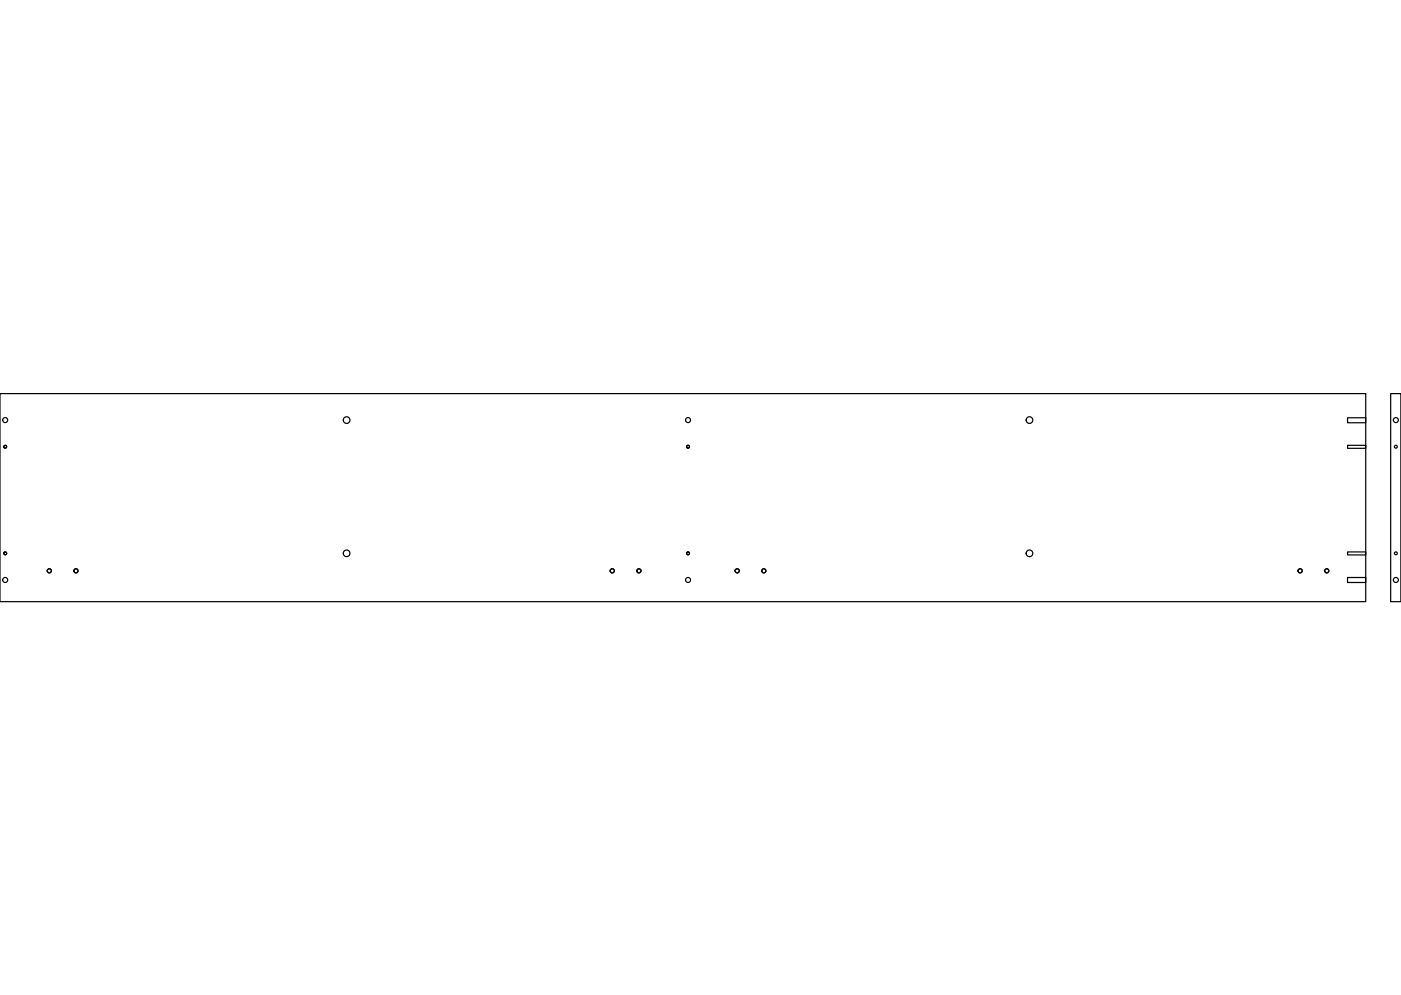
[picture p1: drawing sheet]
<svg xmlns="http://www.w3.org/2000/svg" width="297mm" height="211mm" viewBox="0 0 297 211" stroke-linecap="round" stroke-linejoin="round" font-family="sans-serif">
<path d="M0 0h297.1v211h-297.1z" fill="#fff" stroke="#fff" stroke-width=".21"/>
<g fill="none" stroke="#000" stroke-width=".25">
<path d="M0 83.5h289.6v44.1h-289.6zM285.7 88.6h3.9v1h-3.9zM285.7 94.4h3.9v.7h-3.9zM294.9 83.5h2.1v44.1h-2.1zM285.7 117h3.9v.7h-3.9zM285.7 122.4h3.9v1.1h-3.9z"/>
<circle cx="1.1" cy="94.7" r=".31"/>
<circle cx="1.1" cy="89.1" r=".53"/>
<circle cx="73.5" cy="89.1" r=".71"/>
<circle cx="145.9" cy="94.7" r=".31"/>
<circle cx="145.9" cy="89.1" r=".53"/>
<circle cx="218.3" cy="89.1" r=".71"/>
<circle cx="296" cy="94.7" r=".31"/>
<circle cx="296" cy="89.1" r=".53"/>
<circle cx="1.1" cy="117.3" r=".31"/>
<circle cx="73.5" cy="117.3" r=".71"/>
<circle cx="145.9" cy="117.3" r=".31"/>
<circle cx="218.3" cy="117.3" r=".71"/>
<circle cx="296" cy="117.3" r=".31"/>
<circle cx="1.1" cy="123" r=".53"/>
<circle cx="10.5" cy="121" r=".44"/>
<circle cx="16.1" cy="121" r=".44"/>
<circle cx="129.8" cy="121" r=".44"/>
<circle cx="135.5" cy="121" r=".44"/>
<circle cx="145.9" cy="123" r=".53"/>
<circle cx="156.3" cy="121" r=".44"/>
<circle cx="161.9" cy="121" r=".44"/>
<circle cx="275.6" cy="121" r=".44"/>
<circle cx="281.3" cy="121" r=".44"/>
<circle cx="296" cy="123" r=".53"/>
</g>
</svg>
